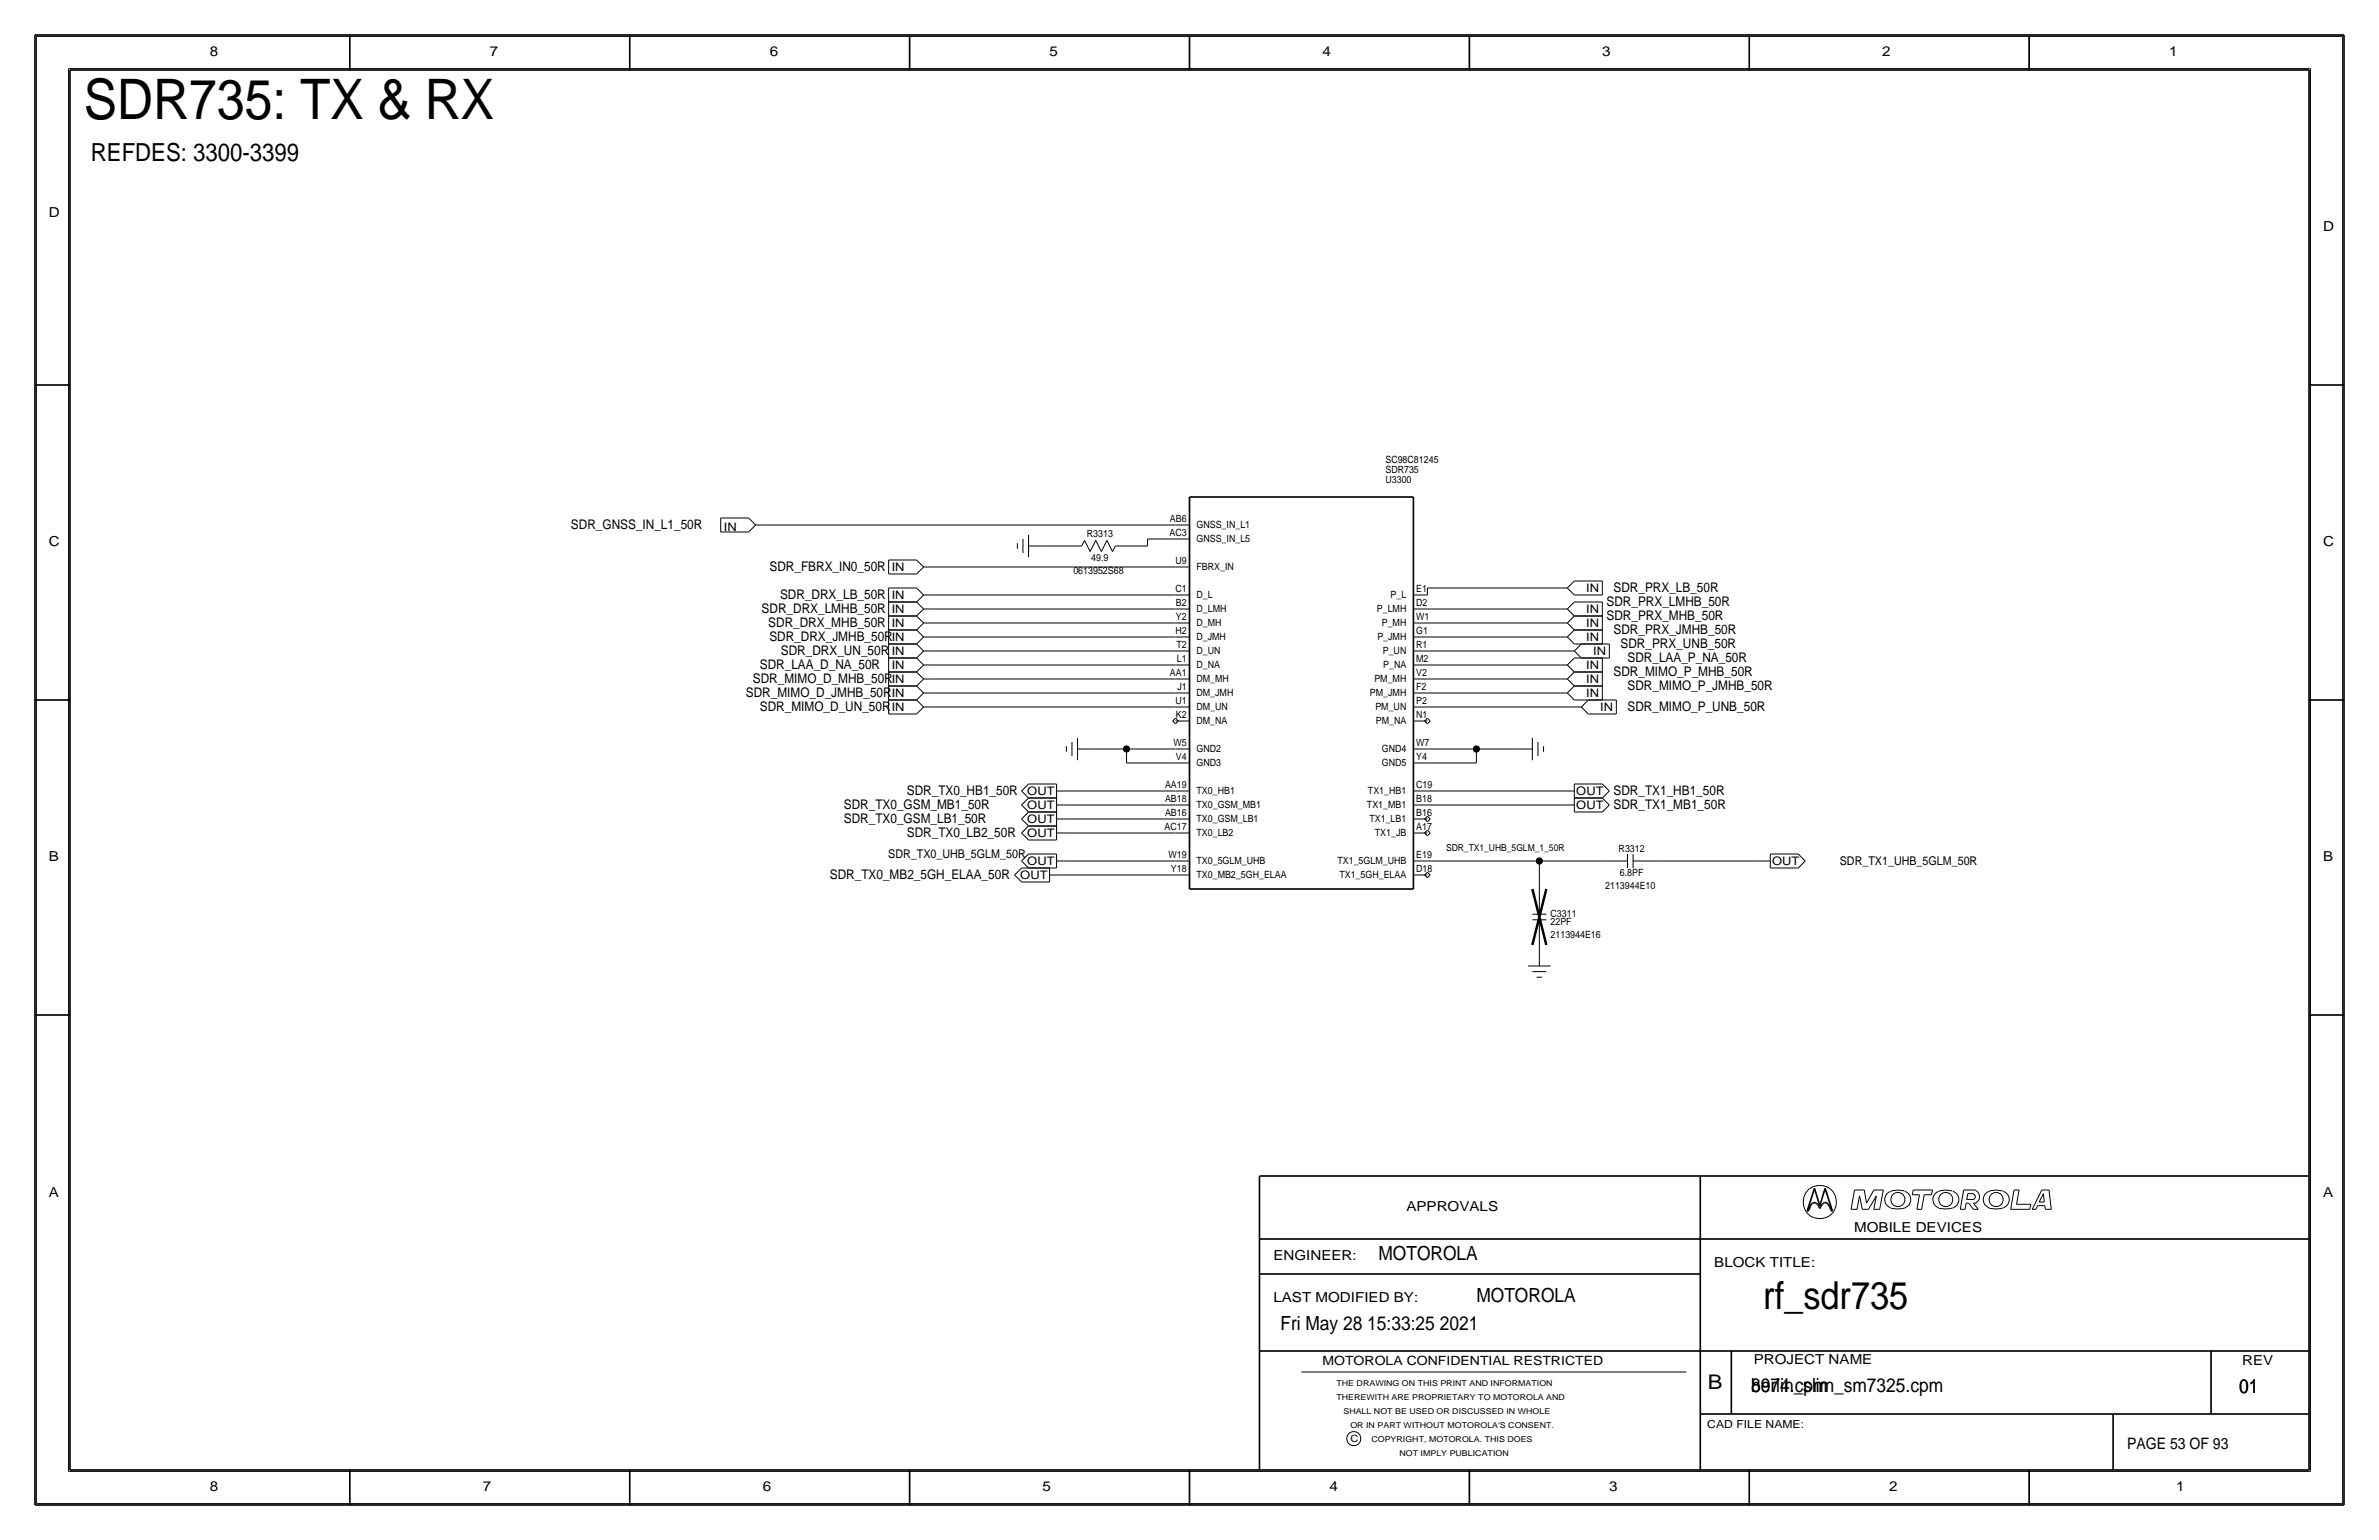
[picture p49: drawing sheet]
<svg xmlns="http://www.w3.org/2000/svg" width="432mm" height="279mm" viewBox="0 0 432 279" stroke-linecap="round" stroke-linejoin="round" font-family="sans-serif">
<defs><g id="words">
<text font-size="10.1" x="15.2" y="21.6">SDR735: TX &amp; RX</text>
<text font-size="7" x="320" y="237.5">rf_sdr735</text>
<text font-size="4.5" x="16.5" y="29.2">REFDES: 3300-3399</text>
<text font-size="3.7" x="310" y="252.1">B</text>
<g font-size="3.5">
<text x="250.2" y="228.6">MOTOROLA</text>
<text x="268" y="236.2">MOTOROLA</text>
<text x="232.4" y="241.3">Fri May 28 15:33:25 2021</text>
<text x="317.9" y="252.6">8974.cpm</text>
<text x="317.9" y="252.6">berlin_slim_sm7325.cpm</text>
<text x="406.4" y="252.7">01</text>
</g>
<text font-size="2.9" x="386.1" y="262.9">PAGE 53 OF 93</text>
<g font-size="2.5">
<text x="38.1" y="10.2">8</text>
<text x="88.9" y="10.2">7</text>
<text x="139.7" y="10.2">6</text>
<text x="190.5" y="10.2">5</text>
<text x="240" y="10.2">4</text>
<text x="290.8" y="10.2">3</text>
<text x="341.6" y="10.2">2</text>
<text x="393.7" y="10.2">1</text>
<text x="8.9" y="39.4">D</text>
<text x="421.6" y="41.9">D</text>
<text x="8.9" y="99.1">C</text>
<text x="421.6" y="99.1">C</text>
<text x="8.9" y="156.2">B</text>
<text x="421.6" y="156.2">B</text>
<text x="8.9" y="217.2">A</text>
<text x="255.3" y="219.7">APPROVALS</text>
<text x="421.6" y="217.2">A</text>
<text x="336.5" y="223.5">MOBILE DEVICES</text>
<text x="231.1" y="228.6">ENGINEER:</text>
<text x="311.1" y="229.9">BLOCK TITLE:</text>
<text x="231.1" y="236.2">LAST MODIFIED BY:</text>
<text x="318.3" y="247.5">PROJECT NAME</text>
<text x="407" y="247.6">REV</text>
<text x="38.1" y="270.5">8</text>
<text x="87.6" y="270.5">7</text>
<text x="138.4" y="270.5">6</text>
<text x="189.2" y="270.5">5</text>
<text x="241.3" y="270.5">4</text>
<text x="292.1" y="270.5">3</text>
<text x="342.9" y="270.5">2</text>
<text x="395" y="270.5">1</text>
</g>
<g font-size="2.4">
<text x="103.6" y="96">SDR_GNSS_IN_L1_50R</text>
<text x="139.7" y="103.6">SDR_FBRX_IN0_50R</text>
<text x="292.9" y="107.4">SDR_PRX_LB_50R</text>
<text x="138.2" y="111.3">SDR_DRX_LMHB_50R</text>
<text x="139.4" y="113.8">SDR_DRX_MHB_50R</text>
<text x="141.6" y="108.7">SDR_DRX_LB_50R</text>
<text x="291.6" y="110">SDR_PRX_LMHB_50R</text>
<text x="291.6" y="112.5">SDR_PRX_MHB_50R</text>
<text x="139.6" y="116.3">SDR_DRX_JMHB_50R</text>
<text x="141.7" y="118.9">SDR_DRX_UN_50R</text>
<text x="292.9" y="115.1">SDR_PRX_JMHB_50R</text>
<text x="294.1" y="117.6">SDR_PRX_UNB_50R</text>
<text x="136.7" y="124">SDR_MIMO_D_MHB_50R</text>
<text x="137.9" y="121.4">SDR_LAA_D_NA_50R</text>
<text x="292.9" y="122.7">SDR_MIMO_P_MHB_50R</text>
<text x="295.4" y="125.2">SDR_MIMO_P_JMHB_50R</text>
<text x="295.4" y="120.1">SDR_LAA_P_NA_50R</text>
<text x="135.4" y="126.5">SDR_MIMO_D_JMHB_50R</text>
<text x="137.9" y="129">SDR_MIMO_D_UN_50R</text>
<text x="295.4" y="129">SDR_MIMO_P_UNB_50R</text>
<text x="153.2" y="146.8">SDR_TX0_GSM_MB1_50R</text>
<text x="153.2" y="149.4">SDR_TX0_GSM_LB1_50R</text>
<text x="164.6" y="144.3">SDR_TX0_HB1_50R</text>
<text x="292.9" y="146.8">SDR_TX1_MB1_50R</text>
<text x="292.9" y="144.3">SDR_TX1_HB1_50R</text>
<text x="164.6" y="151.9">SDR_TX0_LB2_50R</text>
<text x="150.6" y="159.5">SDR_TX0_MB2_5GH_ELAA_50R</text>
</g>
<text font-size="2.3" x="240" y="247.6">MOTOROLA CONFIDENTIAL RESTRICTED</text>
<g font-size="2.2">
<text x="161.2" y="155.7">SDR_TX0_UHB_5GLM_50R</text>
<text x="333.9" y="157">SDR_TX1_UHB_5GLM_50R</text>
</g>
<g font-size="2.1">
<text x="131.4" y="96.3">IN</text>
<text x="161.8" y="103.6">IN</text>
<text x="287.9" y="107.4">IN</text>
<text x="161.8" y="113.7">IN</text>
<text x="161.8" y="111.2">IN</text>
<text x="161.8" y="108.7">IN</text>
<text x="287.9" y="113.7">IN</text>
<text x="287.9" y="111.2">IN</text>
<text x="161.8" y="118.8">IN</text>
<text x="161.8" y="116.3">IN</text>
<text x="287.9" y="116.3">IN</text>
<text x="289.2" y="118.8">IN</text>
<text x="161.8" y="121.4">IN</text>
<text x="161.8" y="123.9">IN</text>
<text x="287.9" y="121.4">IN</text>
<text x="287.9" y="123.9">IN</text>
<text x="161.8" y="129">IN</text>
<text x="161.8" y="126.4">IN</text>
<text x="287.9" y="126.4">IN</text>
<text x="290.5" y="129">IN</text>
<text x="186.5" y="146.9">OUT</text>
<text x="186.5" y="149.4">OUT</text>
<text x="186.5" y="144.3">OUT</text>
<text x="286.1" y="146.9">OUT</text>
<text x="286.1" y="144.3">OUT</text>
<text x="186.5" y="151.9">OUT</text>
<text x="185.2" y="159.6">OUT</text>
<text x="186.5" y="157">OUT</text>
<text x="321.7" y="157">OUT</text>
</g>
<text font-size="2" x="309.9" y="259.1">CAD FILE NAME:</text>
<g font-size="1.8">
<text x="251.5" y="84">SC98C81245</text>
<text x="251.5" y="87.6">U3300</text>
<text x="251.5" y="85.8">SDR735</text>
<text x="212.4" y="94.7">AB6</text>
<text x="217.2" y="95.9">GNSS_IN_L1</text>
<text x="197.3" y="97.4">R3313</text>
<text x="198.1" y="101.7">49.9</text>
<text x="212.3" y="97.3">AC3</text>
<text x="217.2" y="98.4">GNSS_IN_L5</text>
<text x="194.8" y="104.1">0613952S68</text>
<text x="213.3" y="102.4">U9</text>
<text x="213.3" y="107.4">C1</text>
<text x="217.2" y="103.5">FBRX_IN</text>
<text x="257" y="107.4">E1</text>
<text x="213.4" y="112.5">Y2</text>
<text x="213.4" y="110">B2</text>
<text x="217.2" y="111.1">D_LMH</text>
<text x="217.2" y="108.6">D_L</text>
<text x="217.2" y="113.6">D_MH</text>
<text x="249.9" y="111.1">P_LMH</text>
<text x="250.8" y="113.6">P_MH</text>
<text x="252.4" y="108.6">P_L</text>
<text x="257" y="112.5">W1</text>
<text x="257" y="110">D2</text>
<text x="213.3" y="115.1">H2</text>
<text x="213.5" y="117.6">T2</text>
<text x="217.2" y="118.7">D_UN</text>
<text x="217.2" y="116.2">D_JMH</text>
<text x="250" y="116.2">P_JMH</text>
<text x="251" y="118.7">P_UN</text>
<text x="257" y="117.6">R1</text>
<text x="257" y="115.1">G1</text>
<text x="212.4" y="122.7">AA1</text>
<text x="213.6" y="120.1">L1</text>
<text x="213.7" y="125.2">J1</text>
<text x="217.2" y="123.8">DM_MH</text>
<text x="217.2" y="121.3">D_NA</text>
<text x="249.5" y="123.8">PM_MH</text>
<text x="251.1" y="121.3">P_NA</text>
<text x="257" y="125.2">F2</text>
<text x="257" y="122.7">V2</text>
<text x="257" y="120.1">M2</text>
<text x="213.3" y="127.8">U1</text>
<text x="213.4" y="130.3">K2</text>
<text x="217.2" y="126.3">DM_JMH</text>
<text x="217.2" y="131.4">DM_NA</text>
<text x="217.2" y="128.9">DM_UN</text>
<text x="248.7" y="126.3">PM_JMH</text>
<text x="249.6" y="128.9">PM_UN</text>
<text x="249.7" y="131.4">PM_NA</text>
<text x="257" y="127.8">P2</text>
<text x="257" y="130.3">N1</text>
<text x="213" y="135.4">W5</text>
<text x="213.4" y="137.9">V4</text>
<text x="217.2" y="136.5">GND2</text>
<text x="250.8" y="136.5">GND4</text>
<text x="257" y="137.9">Y4</text>
<text x="257" y="135.4">W7</text>
<text x="211.5" y="143">AA19</text>
<text x="217.2" y="139">GND3</text>
<text x="250.8" y="139">GND5</text>
<text x="257" y="143">C19</text>
<text x="211.5" y="145.5">AB18</text>
<text x="211.5" y="148.1">AB16</text>
<text x="217.2" y="146.7">TX0_GSM_MB1</text>
<text x="217.2" y="144.1">TX0_HB1</text>
<text x="217.2" y="149.2">TX0_GSM_LB1</text>
<text x="248.1" y="146.7">TX1_MB1</text>
<text x="248.3" y="144.1">TX1_HB1</text>
<text x="248.6" y="149.2">TX1_LB1</text>
<text x="257" y="145.5">B18</text>
<text x="257" y="148.1">B16</text>
<text x="211.4" y="150.6">AC17</text>
<text x="212.1" y="155.7">W19</text>
<text x="217.2" y="151.7">TX0_LB2</text>
<text x="249.5" y="151.7">TX1_JB</text>
<text x="257" y="155.7">E19</text>
<text x="257" y="150.6">A17</text>
<text x="293.8" y="154.6">R3312</text>
<text x="212.5" y="158.2">Y18</text>
<text x="217.2" y="159.4">TX0_MB2_5GH_ELAA</text>
<text x="217.2" y="156.8">TX0_5GLM_UHB</text>
<text x="242.7" y="156.8">TX1_5GLM_UHB</text>
<text x="243.1" y="159.4">TX1_5GH_ELAA</text>
<text x="257" y="158.2">D18</text>
<text x="291.3" y="161.3">2113944E10</text>
<text x="294" y="159">6.8PF</text>
<text x="281.4" y="167.9">22PF</text>
<text x="281.4" y="166.4">C3311</text>
<text x="281.4" y="170.2">2113944E16</text>
<text x="245.1" y="261.6">C</text>
</g>
<text font-size="1.7" x="262.5" y="154.4">SDR_TX1_UHB_5GLM_1_50R</text>
<g font-size="1.5">
<text x="242.6" y="251.5">THE DRAWING ON THIS PRINT AND INFORMATION</text>
<text x="242.6" y="254">THEREWITH ARE PROPRIETARY TO MOTOROLA AND</text>
<text x="243.8" y="256.5">SHALL NOT BE USED OR DISCUSSED IN WHOLE</text>
<text x="245.1" y="259.1">OR IN PART WITHOUT MOTOROLA'S CONSENT.</text>
<text x="248.9" y="261.6">COPYRIGHT, MOTOROLA. THIS DOES</text>
<text x="254" y="264.2">NOT IMPLY PUBLICATION</text>
</g>
</g></defs>
<g fill="none" stroke="#000" stroke-width=".18">
<path d="M6.6 6.6h418.6zM6.6 6.6v266.2zM12.4 12.4v254.6zM12.4 12.4h407zM419.4 12.4v254.6zM425.2 6.6v266.2zM130.8 96.5h5.1zM130.8 94v2.5zM130.8 94h5.1zM135.9 94l1.3 1.2zM135.9 96.5l1.3-1.3zM137.2 95.2h1.2z"/>
<path d="M138.4 95.2h75zM184.7 98.6v1zM185.7 97.8v2.5zM186.7 99.1h2.5zM186.7 97v4.1zM189.2 99.1h5.1zM194.3 99.1h2zM196.8 98l-.5 1.1zM196.9 98l1 2.1zM198.9 98l-1 2.1zM198.9 98l1 2.1zM200.9 98l-1 2.1z"/>
<path d="M200.9 98l1 2.1zM202.4 99.1l-.5 1zM202.4 99.1h2.1zM204.5 99.1h3.8zM208.3 97.8v1.3zM208.3 97.8h5.1zM213.4 97.8h2.5zM213.4 95.2h2.5zM161.3 101.6h5.1zM161.3 101.6v2.5zM161.3 104.1h5.1zM161.3 116.8h5.1z"/>
<path d="M161.3 116.8v2.6zM161.3 119.4h5.1zM161.3 119.4v2.5zM161.3 114.3h5.1zM161.3 114.3v2.5zM161.3 111.8h5.1zM161.3 111.8v2.5zM161.3 109.2h5.1zM161.3 109.2v2.6zM161.3 106.7h5.1zM161.3 106.7v2.5zM166.4 101.6l1.2 1.3z"/>
<path d="M166.4 116.8l1.2 1.3zM166.4 119.4l1.2 1.2zM166.4 114.3l1.2 1.3zM166.4 111.8l1.2 1.2zM166.4 109.2l1.2 1.3zM166.4 106.7l1.2 1.2zM167.6 102.9h1.3zM167.6 118.1h1.3zM167.6 115.6h1.3zM167.6 113h1.3zM167.6 110.5h1.3zM167.6 107.9h1.3z"/>
<path d="M167.6 102.9l-1.2 1.2zM167.6 118.1l-1.2 1.3zM167.6 115.6l-1.2 1.2zM167.6 113l-1.2 1.3zM167.6 110.5l-1.2 1.3zM167.6 107.9l-1.2 1.3zM168.9 102.9h44.5zM168.9 115.6h44.5zM168.9 107.9h44.5zM168.9 110.5h44.5zM168.9 113h44.5zM168.9 118.1h44.5z"/>
<path d="M213.4 118.1h2.5zM213.4 115.6h2.5zM213.4 113h2.5zM213.4 110.5h2.5zM213.4 107.9h2.5zM213.4 102.9h2.5zM256.5 118.1h2.6zM256.5 115.6h2.6zM256.5 113h2.6zM256.5 110.5h2.6zM256.5 107.9h2.6zM259.1 118.1h25.4z"/>
<path d="M259.1 115.6h24.1zM259.1 113h24.1zM259.1 110.5h24.1zM259.1 106.7h24.1zM259.1 106.7v1.2zM283.2 115.6h1.3zM283.2 113h1.3zM283.2 110.5h1.3zM283.2 106.7h1.3zM284.5 118.1h1.3zM284.5 115.6l1.3 1.2zM284.5 113l1.3 1.3z"/>
<path d="M284.5 110.5l1.3 1.3zM284.5 106.7l1.3 1.2zM285.8 119.4l-1.3 1.2zM285.8 118.1l1.2 1.3zM285.8 114.3l-1.3 1.3zM285.8 111.8l-1.3 1.2zM285.8 109.2l-1.3 1.3zM285.8 105.4l-1.3 1.3zM285.8 119.4h5zM285.8 114.3h5zM285.8 116.8h5zM285.8 111.8h5z"/>
<path d="M285.8 109.2h5zM285.8 105.4h5zM285.8 107.9h5zM287 116.8l-1.3 1.3zM287 116.8h5.1zM287 119.4h5.1zM290.8 119.4v2.5zM290.8 114.3v2.5zM290.8 111.8v2.5zM290.8 109.2v2.6zM290.8 105.4v2.5zM292.1 116.8v2.6z"/>
<path d="M161.3 127h5.1zM161.3 127v2.5zM161.3 129.5h5.1zM161.3 121.9h5.1zM161.3 124.5h5.1zM161.3 124.5v2.5zM161.3 121.9v2.6zM166.4 127l1.2 1.3zM166.4 124.5l1.2 1.2zM166.4 121.9l1.2 1.3zM167.6 128.3h1.3zM167.6 120.7h1.3z"/>
<path d="M167.6 125.7h1.3zM167.6 123.2h1.3zM167.6 128.3l-1.2 1.2zM167.6 120.7l-1.2 1.2zM167.6 125.7l-1.2 1.3zM167.6 123.2l-1.2 1.3zM168.9 128.3h44.5zM168.9 125.7h44.5zM168.9 120.7h44.5zM168.9 123.2h44.5zM193.5 135.4v1zM194.6 134.6v2.6z"/>
<path d="M195.6 135.9h2.5zM195.6 133.9v4zM198.1 135.9h6.4zM204.5 135.9v2.5zM204.5 138.4h8.9zM204.5 135.9h8.9zM212.9 130.8l.5-.5zM212.9 130.8l.5 .5zM213.4 130.3l.5 .5zM213.4 138.4h2.5zM213.4 135.9h2.5zM213.4 130.8h2.5z"/>
<path d="M213.4 128.3h2.5zM213.4 125.7h2.5zM213.4 123.2h2.5zM213.4 120.7h2.5zM213.9 130.8l-.5 .5zM256.5 138.4h2.6zM256.5 135.9h2.6zM256.5 130.8h2.6zM256.5 128.3h2.6zM256.5 125.7h2.6zM256.5 123.2h2.6zM256.5 120.7h2.6z"/>
<path d="M258.6 130.8l.5-.5zM258.6 130.8l.5 .5zM259.1 123.2h24.1zM259.1 125.7h24.1zM259.1 128.3h26.7zM259.1 120.7h24.1zM259.1 138.4h8.9zM259.1 135.9h8.9zM259.1 130.3l.5 .5zM259.6 130.8l-.5 .5zM268 135.9v2.5zM268 135.9h7.6z"/>
<path d="M275.6 135.9h2.5zM278.1 133.9v4zM279.1 134.6v2.6zM280.2 135.4v1zM283.2 120.7h1.3zM283.2 125.7h1.3zM283.2 123.2h1.3zM284.5 120.7l1.3 1.2zM284.5 125.7l1.3 1.3zM284.5 123.2l1.3 1.3zM285.8 128.3h1.2zM285.8 124.5l-1.3 1.2z"/>
<path d="M285.8 121.9l-1.3 1.3zM285.8 121.9h5zM285.8 124.5h5zM285.8 127h5zM287 128.3l1.3 1.2zM288.3 127h5.1zM288.3 129.5h5.1zM288.3 127l-1.3 1.3zM290.8 124.5v2.5zM290.8 121.9v2.6zM293.4 127v2.5zM184.1 158.8l1.3 1.2z"/>
<path d="M185.4 151.1l1.3 1.3zM185.4 146l1.3 1.3zM185.4 148.6l1.3 1.3zM185.4 143.5l1.3 1.3zM185.4 156.2l1.3 1.3zM185.4 157.5l-1.3 1.2zM185.4 157.5h5.1zM186.7 149.9h5.1zM186.7 152.4h5.1zM186.7 144.8h5.1zM186.7 147.3h5.1zM186.7 142.2h5.1z"/>
<path d="M186.7 154.9h5.1zM186.7 157.5h5.1zM186.7 149.9l-1.3 1.2zM186.7 144.8l-1.3 1.2zM186.7 147.3l-1.3 1.3zM186.7 142.2l-1.3 1.3zM186.7 154.9l-1.3 1.3zM190.5 158.8h2.5zM190.5 157.5v2.5zM191.8 151.1h2.5zM191.8 149.9v2.5zM191.8 146h2.5z"/>
<path d="M191.8 144.8v2.5zM191.8 148.6h2.5zM191.8 147.3v2.6zM191.8 143.5h2.5zM191.8 142.2v2.6zM191.8 156.2h2.5zM191.8 154.9v2.6zM193 158.8h20.4zM194.3 151.1h19.1zM194.3 146h19.1zM194.3 156.2h19.1zM194.3 148.6h19.1z"/>
<path d="M194.3 143.5h19.1zM213.4 158.8h2.5zM213.4 156.2h2.5zM213.4 151.1h2.5zM213.4 148.6h2.5zM213.4 146h2.5zM213.4 143.5h2.5zM256.5 158.8h2.6zM256.5 156.2h2.6zM256.5 151.1h2.6zM256.5 148.6h2.6zM256.5 146h2.6z"/>
<path d="M256.5 143.5h2.6zM258.6 158.8l.5-.6zM258.6 151.1l.5-.5zM258.6 148.6l.5-.5zM258.6 158.8l.5 .5zM258.6 151.1l.5 .5zM258.6 148.6l.5 .5zM259.1 156.2h20.3zM259.1 146h24.1zM259.1 143.5h24.1zM259.1 158.2l.5 .5zM259.1 150.6l.5 .5z"/>
<path d="M259.1 148.1l.5 .5zM259.6 158.8l-.5 .5zM259.6 151.1l-.5 .5zM259.6 148.6l-.5 .5zM279.4 156.2h11.4zM279.4 156.2v5.1zM283.2 146h2.6zM283.2 143.5h2.6zM285.8 144.8h5zM285.8 147.3h5zM285.8 144.8v2.5zM285.8 142.2h5z"/>
<path d="M285.8 142.2v2.6zM290.8 144.8l1.3 1.2zM290.8 142.2l1.3 1.3zM290.8 156.2h4.6zM292.1 146l-1.3 1.3zM292.1 143.5l-1.3 1.3zM295.4 154.9v2.6zM296.4 156.2h4.6zM296.4 154.9v2.6zM301 156.2h17.8zM318.8 156.2h2.5zM321.3 154.9h5.1z"/>
<path d="M321.3 157.5h5.1zM321.3 154.9v2.6zM326.4 154.9l1.3 1.3zM327.7 156.2l-1.3 1.3zM185.4 160h5.1zM277.4 175.3h4zM278.1 176.3h2.6zM278.1 165.9h2.6zM278.1 166.9h2.6zM278.9 177.3h1zM279.4 171.5v1.2zM279.4 172.7v2.6z"/>
<path d="M279.4 166.9v4.5zM279.4 161.3v4.6zM336 219.4h1.1zM336.6 215.9h1.8zM336.6 215.9l-.6 3.5zM337.5 217l-.4 2.4zM337.5 217l.5 2.4zM338 219.4h1.1zM338.4 215.9l.4 2.4zM340.1 219.4h1.1zM340.1 215.9h1.7zM340.1 215.9l-1.3 2.4z"/>
<path d="M340.6 217l-1.5 2.4zM340.6 217l-.5 2.4zM341.8 215.9l-.6 3.5zM343.1 216.2a1.6 1.6 0 0 0-1 1.5 1.6 1.6 0 0 0 1.1 1.5M345.7 216.1h-.2a4 4 0 0 0-2.3 .1M345.7 216.2a1.59 1.59 0 0 1 1.1 1.5 1.59 1.59 0 0 1-1.1 1.5 5.1 5.1 0 0 1-2.5 0M347.1 216.8h1.3zM347.3 215.9l-.2 .9zM347.3 215.9h3.5zM347.9 219.4h.9zM348.4 216.8l-.5 2.6zM349.2 216.8l-.4 2.6z"/>
<path d="M349.2 216.8h1.4zM350.8 215.9l-.2 .9zM354.4 216.1a3.1 3.1 0 0 0-3.3 .7 1.62 1.62 0 0 0 .8 2.4M354.4 219.2a5.1 5.1 0 0 1-2.5 0M354.5 216.2a1.59 1.59 0 0 1 1 1.5 1.59 1.59 0 0 1-1 1.5M355.8 219.4h.9zM356.4 215.9l-.6 3.5zM356.4 215.9h2.2zM356.9 218.3l-.2 1.1zM356.9 218.3h.4zM357 217.6h1.2zM357.2 216.6l-.2 1z"/>
<path d="M357.2 216.6h1zM357.3 218.3l.9 1.1zM358.1 216.7a.5 .5 0 0 1 .4 .4 .5 .5 0 0 1-.4 .5M358.2 219.4h.9zM358.2 218.3l.9 1.1zM358.2 218.3h.4zM358.5 216a1.24 1.24 0 0 1 .8 1.1 1.24 1.24 0 0 1-.8 1.2M363.5 216.1a3.1 3.1 0 0 0-3.3 .7 1.62 1.62 0 0 0 .8 2.4M363.6 219.2a5.1 5.1 0 0 1-2.6 0M363.6 216.2a1.59 1.59 0 0 1 1.1 1.5 1.59 1.59 0 0 1-1.1 1.5M364.9 219.4h3.5zM365.6 215.9l-.7 3.5z"/>
<path d="M365.6 215.9h.9zM366 218.5h2.6zM366.5 215.9l-.5 2.6zM368.6 218.5l-.2 .9zM368.9 219.4h.6zM369.8 218.7h1.3zM369.8 218.7l-.3 .7zM370.1 218.1h.9zM370.6 215.9l-1.7 3.5zM370.6 215.9h1.3zM370.9 216.6l-.8 1.5zM370.9 216.6l.1 1.5z"/>
<path d="M371.1 218.7l.1 .7zM371.2 219.4h1.1zM371.9 215.9l.4 3.5zM236.2 248.9h69.9zM6.6 272.8h418.6zM12.4 267h407z"/>
<circle cx="330.3" cy="218.1" r="3"/>
<circle cx="344.5" cy="217.6" r="1.28"/>
<circle cx="353.2" cy="217.6" r="1.28"/>
<circle cx="362.3" cy="217.6" r="1.28"/>
<circle cx="245.7" cy="261" r="1.28"/>
</g>
<g fill="#000" stroke="#000" stroke-width=".18">
<circle cx="204.5" cy="135.9" r=".56"/>
<circle cx="268" cy="135.9" r=".56"/>
<circle cx="279.4" cy="156.2" r=".56"/>
</g>
<g fill="none" stroke="#000" stroke-width=".3">
<path d="M6.3 6.4v266.7zM6.4 6.4h419zM12.7 12.7h406.4zM12.7 12.7v254zM63.5 6.4v6.3zM114.3 6.4v6.3zM165.1 6.4v6.3zM215.9 6.3v6.4zM266.7 6.4v6.3zM317.5 6.4v6.3zM368.3 6.4v6.3zM419.1 12.7v254z"/>
<path d="M425.4 6.4v266.7zM6.3 69.8h6.4zM419.1 69.8h6.3zM215.9 90.2h40.6zM215.9 90.2v71.1zM256.5 90.2v71.1zM6.3 127h6.4zM419.1 127h6.3zM215.9 161.3h40.6zM6.3 184.1h6.4zM419.1 184.1h6.3zM228.6 213.4v53.3z"/>
<path d="M228.6 213.4h190.5zM308.6 213.4v53.3zM328 219.7h.2zM328.4 219.4l-.2 .3zM328.6 218.8l-.2 .6zM328.8 218.5l-.2 .3zM329 218.3l.2-.1zM329 218.3l-.2 .2zM329.2 218.2h.2zM329.3 215.6l-1.3 4.1zM329.3 215.6l1 3.1zM329.4 218.2l.2 .1z"/>
<path d="M329.6 218.3l.3 .2zM329.9 218.5l.2 .3zM330.1 218.8l.2 .5zM330.5 218.8l-.2 .5zM330.8 218.5l-.3 .3zM331 218.3l-.2 .2zM331 218.3l.2-.1zM331.2 218.2h.2zM331.3 215.6l1.3 4.1zM331.3 215.6l-1 3.1zM331.4 218.2l.2 .1zM331.6 218.3l.2 .2z"/>
<path d="M331.8 218.5l.2 .3zM332 218.8l.3 .6zM332.3 219.4l.1 .3zM332.4 219.7h.2zM228.6 231.1h80zM228.6 224.8h190.5zM228.6 245.1h190.5zM308.6 256.5h110.5zM314.2 245.1v11.4zM383.5 256.5v10.2zM401.3 245.1v11.4zM6.4 273h419z"/>
<path d="M12.7 266.7h406.4zM63.5 266.7v6.4zM114.3 266.7v6.4zM165.1 266.7v6.4zM215.9 266.7v6.3zM266.7 266.7v6.4zM317.5 266.7v6.4zM368.3 266.7v6.4z"/>
</g>
<path d="M278.1 161.3l2.6 10.2zM280.7 161.3l-2.6 10.1z" fill="none" stroke="#000" stroke-width=".45"/>
<use href="#words"/>
</svg>
